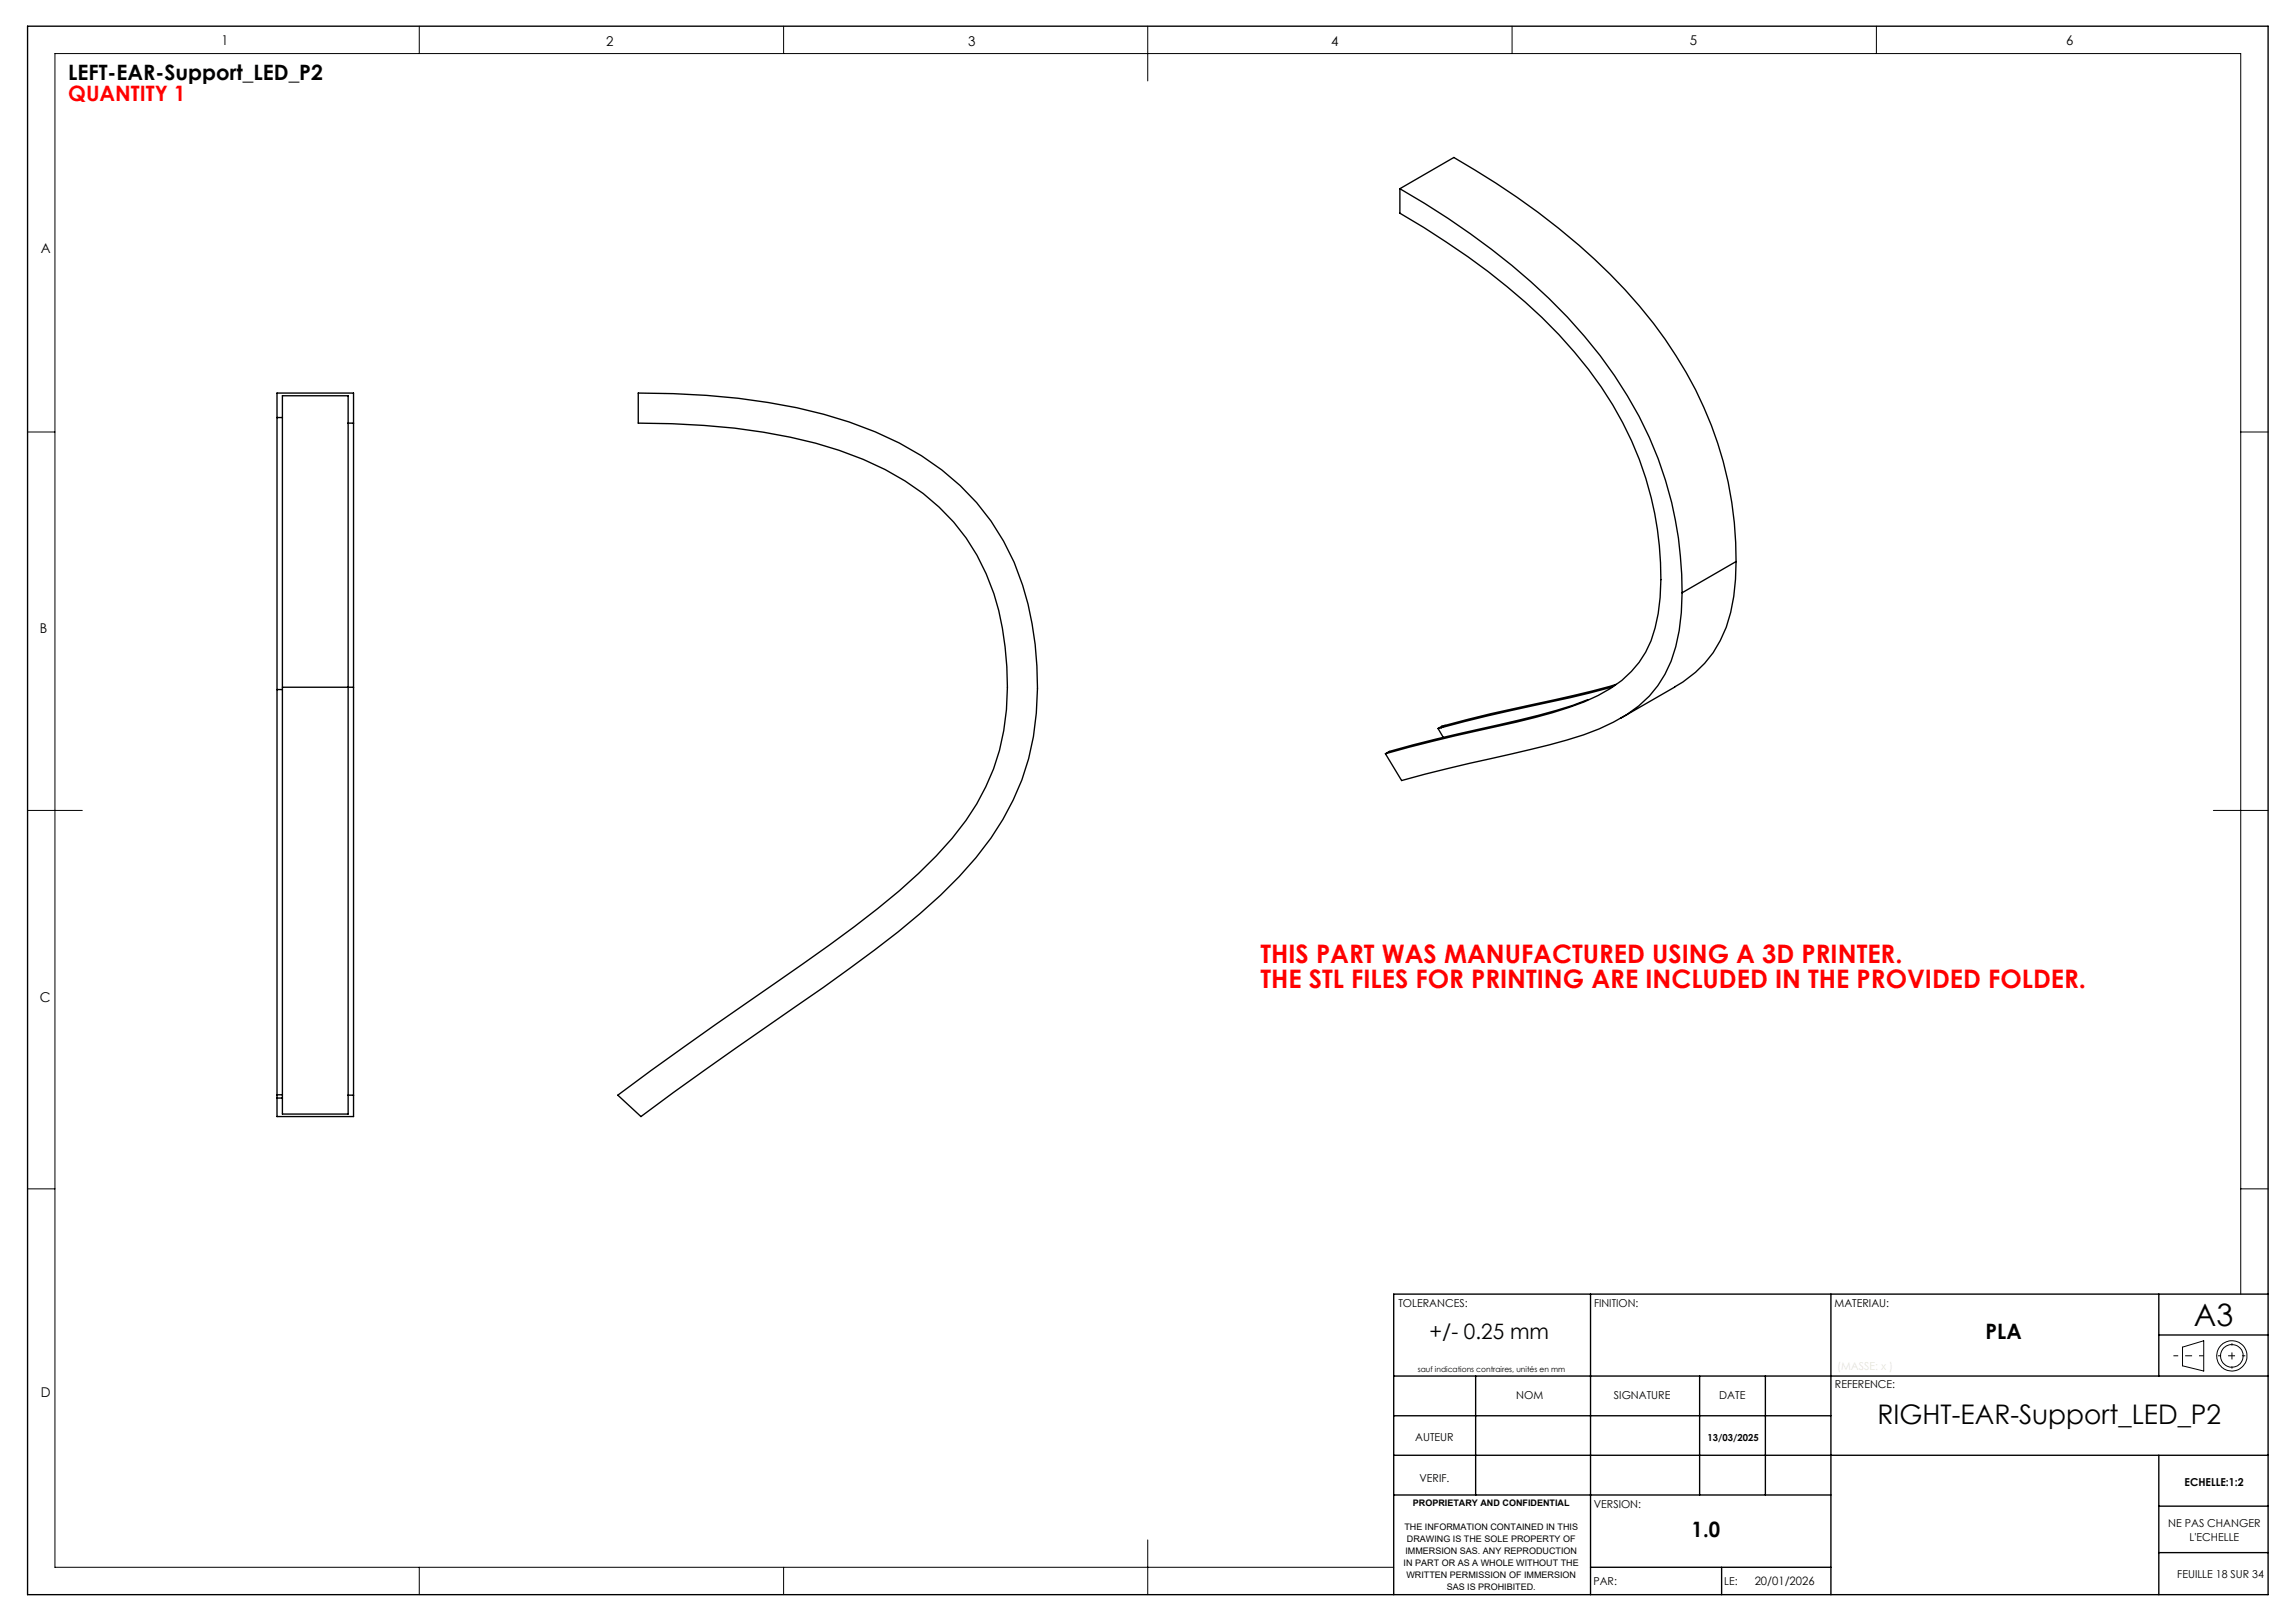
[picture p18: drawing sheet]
<svg xmlns="http://www.w3.org/2000/svg" width="420mm" height="297mm" viewBox="0 0 420 297" stroke-linecap="round" stroke-linejoin="round" font-family="sans-serif">
<defs><g id="words">
<text font-size="5.6" x="401.5" y="242.6">A3</text>
<text font-size="4.9" x="343.6" y="260.7">RIGHT-EAR-Support_LED_P2</text>
<g font-size="4.7" fill="#f00">
<text x="230.7" y="176.3">THIS PART WAS MANUFACTURED USING A 3D PRINTER.</text>
<text x="230.7" y="180.8">THE STL FILES FOR PRINTING ARE INCLUDED IN THE PROVIDED FOLDER.</text>
</g>
<g font-size="3.9">
<text x="12.5" y="14.7">LEFT-EAR-Support_LED_P2</text>
<text x="261.6" y="245">+/- 0.25 mm</text>
<text x="363.4" y="245">PLA</text>
<text x="309.6" y="281.3">1.0</text>
</g>
<text font-size="3.9" fill="#f00" x="12.5" y="18.6">QUANTITY 1</text>
<g font-size="2.5">
<text x="40.5" y="8.2">1</text>
<text x="110.9" y="8.4">2</text>
<text x="177.2" y="8.4">3</text>
<text x="243.6" y="8.4">4</text>
<text x="309.3" y="8.2">5</text>
<text x="378.1" y="8.2">6</text>
<text x="7.4" y="46.4">A</text>
<text x="7.3" y="115.8">B</text>
<text x="7.3" y="183.3">C</text>
<text x="7.5" y="255.6">D</text>
</g>
<text font-size="2.1" x="321.1" y="290.1">20/01/2026</text>
<g font-size="2">
<text x="255.9" y="239.1">TOLERANCES:</text>
<text x="291.7" y="239.1">FINITION:</text>
<text x="335.7" y="239.1">MATERIAU:</text>
<text x="277.5" y="256.1">NOM</text>
<text x="295.4" y="256.1">SIGNATURE</text>
<text x="314.6" y="256.1">DATE</text>
<text x="335.8" y="254">REFERENCE:</text>
<text x="259" y="263.6">AUTEUR</text>
<text x="259.8" y="271.2">VERIF.</text>
<text x="291.7" y="276">VERSION:</text>
<text x="399.8" y="272">ECHELLE:1:2</text>
<text x="396.8" y="279.5">NE PAS CHANGER</text>
<text x="400.7" y="282">L'ECHELLE</text>
<text x="291.6" y="290.1">PAR:</text>
<text x="315.5" y="290.1">LE:</text>
<text x="398.5" y="288.7">FEUILLE 18 SUR 34</text>
</g>
<text font-size="1.8" x="312.5" y="263.7">13/03/2025</text>
<g font-size="1.6">
<text x="258.6" y="275.6">PROPRIETARY AND CONFIDENTIAL</text>
<text x="257" y="280">THE INFORMATION CONTAINED IN THIS</text>
<text x="256.9" y="286.6">IN PART OR AS A WHOLE WITHOUT THE</text>
<text x="257.2" y="284.4">IMMERSION SAS. ANY REPRODUCTION</text>
<text x="257.5" y="282.2">DRAWING IS THE SOLE PROPERTY OF</text>
<text x="257.4" y="288.8">WRITTEN PERMISSION OF IMMERSION</text>
<text x="264.8" y="291">SAS IS PROHIBITED.</text>
</g>
<text font-size="1.4" x="259.5" y="251">sauf indications contraires, unités en mm</text>
</g></defs>
<g fill="none" stroke="#000" stroke-width=".25">
<path d="M5 4.8h410.1v287h-410.1zM256.2 34.5l9.9-5.7a127.4 127.4 0 0 1 33.9 27.2 71.2 71.2 0 0 1 17.6 43.3l.1 3.5M256.2 34.5a134.2 134.2 0 0 1 30.6 23.5 76.4 76.4 0 0 1 19.1 34 68.7 68.7 0 0 1 1.9 16.5M256.2 34.5v4.5a128.2 128.2 0 0 1 29.1 22.2 65.4 65.4 0 0 1 17.5 32.8 56.5 56.5 0 0 1 .7 18.3 18.8 18.8 0 0 1-11 15 82.5 82.5 0 0 1-18.6 5.7l-11.8 2.7-8.6 2.2M50.7 76.4v49.8M50.7 76.4v-4.5h14v5.5M50.7 76.4h1M51.7 76.4v49.8M51.7 76.4v-4h12v5M63.7 77.4v123M63.7 77.4h1M64.7 77.4v48.4"/>
<path d="M116.8 71.9a129.1 129.1 0 0 1 33.9 3.9 57.6 57.6 0 0 1 25 13.1 43.9 43.9 0 0 1 13.2 25.3 59.6 59.6 0 0 1-.7 24.6 50.2 50.2 0 0 1-12.7 21.6 136.7 136.7 0 0 1-20 16.8l-26.4 18.5-11.8 8.6-4.2-3.9 12.1-8.8 16.6-11.7a229.1 229.1 0 0 0 26.3-20.1 54.8 54.8 0 0 0 12.3-15.8 43.2 43.2 0 0 0 3.9-22 44.8 44.8 0 0 0-7.5-23.5 42.1 42.1 0 0 0-18.8-14.4 93.6 93.6 0 0 0-29.1-6.2l-5.9-.4-6.2-.1zM307.8 108.5a35.1 35.1 0 0 1-2 12.5 20.4 20.4 0 0 1-10.5 11.1 52.8 52.8 0 0 1-11.8 4.2l-18.6 4.3-8.4 2.2-3-4.9M317.7 102.8a35.4 35.4 0 0 1-1.8 12 20.2 20.2 0 0 1-9.4 10.9M317.7 102.8l-9.9 5.7M50.7 126.2v74.1M50.7 126.2h1M51.7 126.2v74.1M51.7 125.8h13M64.7 125.8v74.6M263.2 133.3l.9 1.6M263.7 133.2l-.5 .1M264.4 132.7l-.7 .5"/>
<path d="M264.4 132.7l-.5 .2-.7 .4M290.6 128a100.3 100.3 0 0 1-16 4.6l-3.8 .8a262.6 262.6 0 0 0-16.6 4.1l-.7 .4M295.3 125.6a233.3 233.3 0 0 1-19.1 4.5l-12.5 3.1M295.8 125.2l-4.3 1.2-10.8 2.5a249.4 249.4 0 0 0-16.3 3.8M306.5 125.7l-9.9 5.7M50.7 200.9h1M50.7 200.3v4h14v-3.9M50.7 200.3h1M51.7 200.3v3.6h12v-3.5M63.7 200.4h1M291.1 236.8v55M335.1 236.8v55"/>
<path d="M395.1 236.8v15M415.1 236.8h-160v55M255.1 251.8h160M255.1 259.1h80M270.1 251.8v21.8M311 251.8v21.8M323.1 251.8v21.8M395.1 244.3h20M255.1 266.3h160M255.1 273.6h80M395.1 275.6h20M395.1 266.3v25.5"/>
<path d="M291.1 286.8h44M315.1 286.8v5M395.1 284.1h20"/>
</g>
<g fill="none" stroke="#000" stroke-width=".18">
<path d="M76.7 4.8v5M143.4 4.8v5M210 4.8v10M276.7 4.8v5M343.4 4.8v5M5 79.1h5.1M410.1 79.1h5M5 148.3h10.1M405.1 148.3h10M5 217.6h5.1M410.1 217.6h5M410.1 236.8v-227h-400v277h245"/>
<path d="M399.4 246.5l3.9-1.1v5.5l-3.9-1zM76.7 286.8v5M143.4 286.8v5M210 281.8v10"/>
<circle cx="408.4" cy="248.1" r="2.08"/>
<circle cx="408.4" cy="248.1" r="2.78"/>
</g>
<path d="M397.8 248.1h5.5" fill="none" stroke="#000" stroke-width=".18" stroke-dasharray="30.5 1.3 1.3 1.3" stroke-dashoffset="29.6" stroke-linecap="butt"/>
<path d="M408.5 245.8v4.6" fill="none" stroke="#000" stroke-width=".18" stroke-dasharray="30.5 1.3 1.3 1.3" stroke-dashoffset="30.1" stroke-linecap="butt"/>
<path d="M405.9 248.1h5" fill="none" stroke="#000" stroke-width=".18" stroke-dasharray="30.5 1.3 1.3 1.3" stroke-dashoffset="29.9" stroke-linecap="butt"/>
<use href="#words"/>
</svg>
